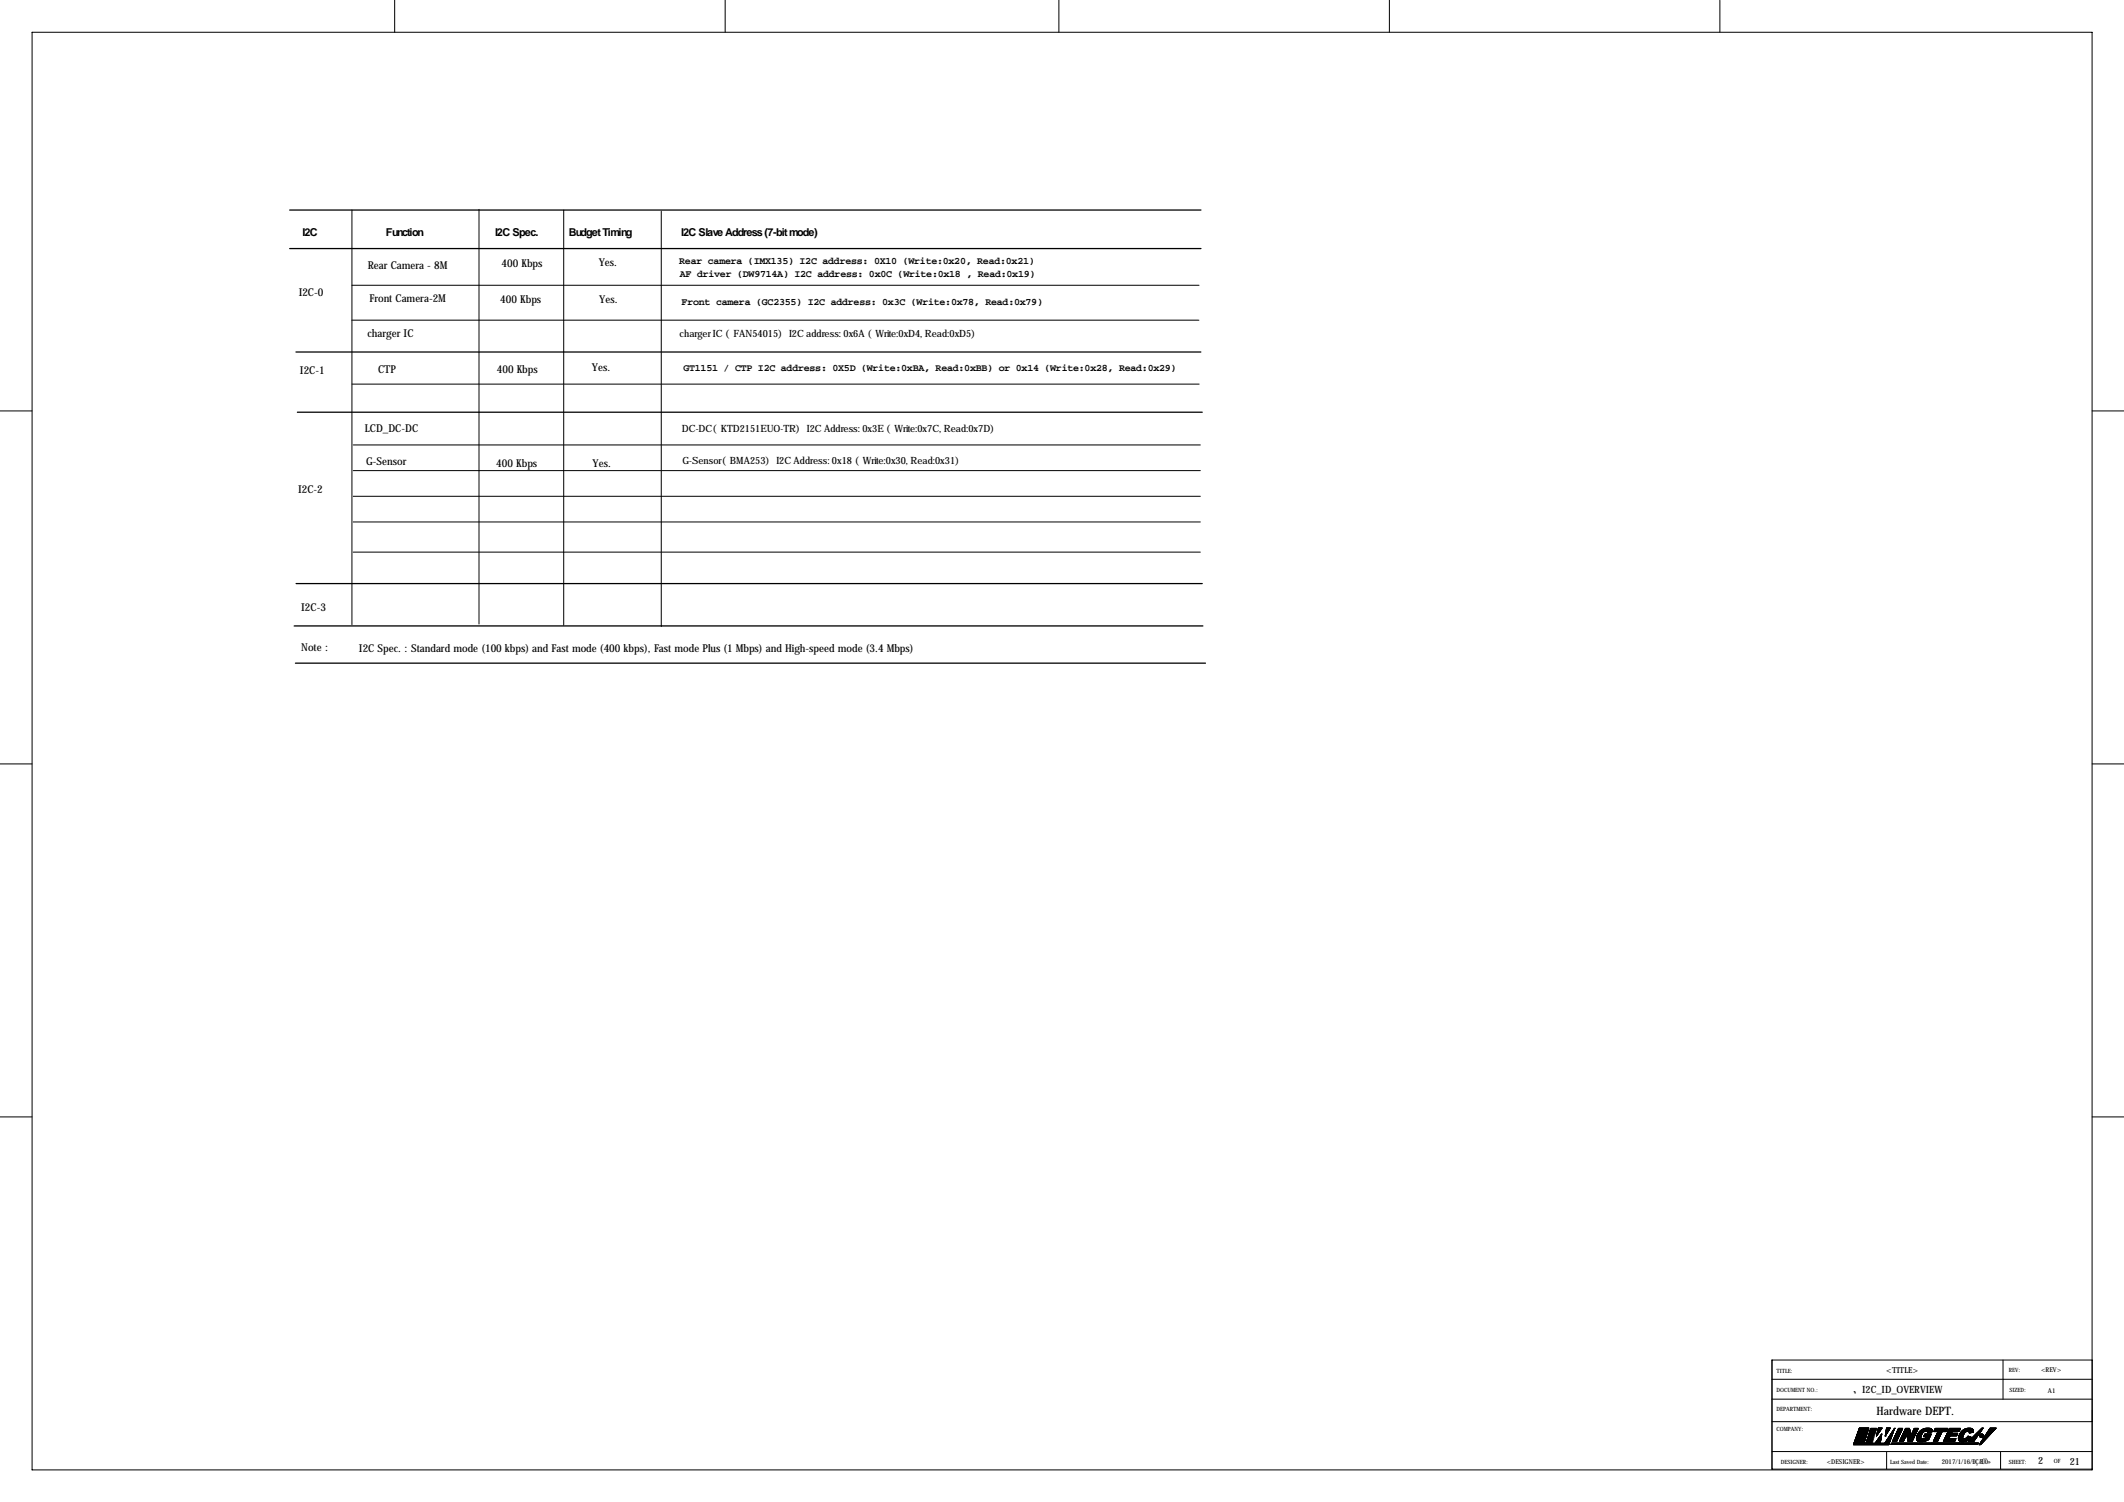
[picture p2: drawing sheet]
<svg xmlns="http://www.w3.org/2000/svg" width="841mm" height="594mm" viewBox="0 0 841 594" stroke-linecap="round" stroke-linejoin="round" font-family="sans-serif">
<defs><g id="words">
<text font-size="4.6" x="742.7" y="560.1">Hardware DEPT.</text>
<g font-size="4.3">
<text x="119.7" y="93.5">I2C</text>
<text x="152.8" y="93.5">Function</text>
<text x="195.9" y="93.5">I2C Spec.</text>
<text x="225.1" y="93.3">Budget Timing</text>
<text x="269.6" y="93.5">I2C Slave Address (7-bit mode)</text>
<text x="145.5" y="106.5">Rear Camera - 8M</text>
<text x="198.5" y="105.6">400 Kbps</text>
<text x="237" y="105.1">Yes.</text>
<text x="118.2" y="117.2">I2C-0</text>
<text x="146.2" y="119.7">Front Camera-2M</text>
<text x="198" y="119.9">400 Kbps</text>
<text x="237.2" y="119.9">Yes.</text>
<text x="145.5" y="133.5">charger IC</text>
<text x="118.7" y="147.9">I2C-1</text>
<text x="149.7" y="147.6">CTP</text>
<text x="196.6" y="147.4">400 Kbps</text>
<text x="234.3" y="146.8">Yes.</text>
<text x="144.4" y="171">LCD_DC-DC</text>
<text x="144.9" y="184.2">G-Sensor</text>
<text x="196.4" y="184.7">400 Kbps</text>
<text x="234.5" y="184.7">Yes.</text>
<text x="118" y="195.1">I2C-2</text>
<text x="119.2" y="241.6">I2C-3</text>
<text x="119.2" y="257.6">Note :</text>
<text x="142.1" y="257.9">I2C Spec. : Standard mode (100 kbps) and Fast mode (400 kbps), Fast mode Plus (1 Mbps) and High-speed mode (3.4 Mbps)</text>
</g>
<g font-size="4">
<text x="268.8" y="104.5">Rear camera (IMX135) I2C address: 0X10 (Write:0x20, Read:0x21)</text>
<text x="269.1" y="109.8">AF driver (DW9714A) I2C address: 0x0C (Write:0x18 , Read:0x19)</text>
<text x="269.8" y="120.8">Front camera (GC2355) I2C address: 0x3C (Write:0x78, Read:0x79)</text>
<text x="269" y="133.4">charger IC (FAN54015) I2C address: 0x6A (Write:0xD4, Read:0xD5)</text>
<text x="270.5" y="146.9">GT1151 / CTP I2C address: 0X5D (Write:0xBA, Read:0xBB) or 0x14 (Write:0x28, Read:0x29)</text>
<text x="269.9" y="171.1">DC-DC(KTD2151EUO-TR) I2C Address: 0x3E (Write:0x7C, Read:0x7D)</text>
<text x="270.1" y="183.5">G-Sensor(BMA253) I2C Address: 0x18 (Write:0x30, Read:0x31)</text>
<text x="737" y="551.3">I2C_ID_OVERVIEW</text>
<text x="806.7" y="579.5">2</text>
<text x="819.2" y="579.8">21</text>
</g>
<text font-size="3.3" x="746.6" y="543.2">&lt;TITLE&gt;</text>
<g font-size="2.6">
<text x="807.8" y="543">&lt;REV&gt;</text>
<text x="810.6" y="551.1">A1</text>
<text x="723" y="579.3">&lt;DESIGNER&gt;</text>
<text x="768.5" y="579.4">2017/1/16/ÐÇÆ</text>
<text x="784.4" y="579.4">ÚÒ»</text>
</g>
<g font-size="2.3">
<text x="703.1" y="543.3">TITLE:</text>
<text x="795.1" y="543.1">REV:</text>
<text x="703.1" y="550.9">DOCUMENT NO.:</text>
<text x="795.3" y="550.9">SIZED:</text>
<text x="703.1" y="558.6">DEPARTMENT:</text>
<text x="703.1" y="566.2">COMPANY:</text>
<text x="704.9" y="579.4">DESIGNER:</text>
<text x="748.1" y="579.4">Last Saved Date:</text>
<text x="795.1" y="579.4">SHEET:</text>
<text x="812.9" y="579.1">OF</text>
</g>
</g></defs>
<circle cx="734.1" cy="551.3" r=".15" fill="#000"/>
<g fill="none" stroke="#000" stroke-width=".4">
<path d="M12.7 12.8h815.3v568.9h-815.3zM156.2 .1v12.7M287 .1v12.7M419.1 .1v12.7M549.9 .1v12.7M680.7 .1v12.7M139.3 83.1v164.1M189.6 82.9v164.1M223.1 83.1v164.4M261.7 83.6v164.4M139.3 112.9h335.3M139.2 126.7h335.3"/>
<path d="M139.3 152h335.3M0 162.6h12.7M139.8 176.1h335.3M828 162.6h12.7M139.8 186.3h335.3M139.8 196.4h335.3M139.8 218.5h335.3M139.8 206.6h335.3M0 302.3h12.7M828 302.3h12.7M0 442h12.7M828 442h12.7"/>
<path d="M701.3 538.2h126.8v43.2h-126.8zM792.8 538.2v15.5M701.3 553.7h126.8M701.3 545.9h126.8M733.8 550.8h.1M701.3 574.5h126.8M701.3 562.6h126.8M733.7 571.5h13.9M733.7 571.4h14M733.8 571.2h14M733.8 571.1l14 .1M733.8 571.1h4"/>
<path d="M733.9 570.9h4M734 570.7h3.9M734 570.7h4M734 570.5h4M734.1 570.4h3.9M734.1 570.2h4M734.2 570.1h3.9M734.2 570h4M734.2 569.9h4M734.3 569.8h3.9M734.4 569.5h3.9M734.5 569.2h3.9"/>
<path d="M734.6 568.9h3.9M734.7 568.7h3.8M734.7 568.7h3.9M734.7 568.5h3.9M734.8 568.4h3.8M734.8 568.2h3.9M734.9 568.1h3.8M734.9 568h3.9M735 567.8h3.8M735.1 567.6h3.8M735.1 567.5h3.8M735.2 567.3h3.8"/>
<path d="M735.2 567.2h3.8M735.3 566.9h3.8M735.4 566.7h3.8M735.5 566.4h3.7M735.5 566.4h3.8M735.5 566.2h3.8M735.6 566.2h3.7M735.6 566.1h3.8M735.6 566h3.8M735.7 565.8h3.7M735.7 565.7h3.8M735.8 565.6h3.7"/>
<path d="M735.8 565.5h3.7M735.9 565.3h3.7M735.9 565.2h3.7M735.9 565.1h3.7M737.9 570.8l-4 .1M738.1 570.3l-4 .1M738.3 569.6l-4 .1M738.4 569.3l-4 .1M738.4 569.1l-3.9 .1M738.5 569l-4 .1M738.5 568.8l-3.9 .1M738.7 568.3l-3.9 .1"/>
<path d="M738.7 570.6h.4M738.8 570.4h2.5M738.8 570.2h.4M738.8 567.9h-3.8M738.9 567.7h-3.9M738.9 569.9h2.5M739 569.8h.1M739 567.4h-3.9M739 569.6h2.5M739.1 567l-3.9 .1M739.1 566.8l-3.8 .1M739.2 566.7l-3.9 .1"/>
<path d="M739.2 566.5l-3.8 .1M739.4 568.5h.3M739.4 571l-.8 .1M739.4 568.3h2.5M739.4 565.9h-3.7M739.5 568.1h.4M739.6 567.8h2.5M739.6 565.4h-3.8M739.9 568.9l-.7 .1M739.9 569.3l-.8 .1M740 566.7h.4M740.1 566.3h.4"/>
<path d="M740.1 569.7l-1.1 .1M740.1 566.2h2M740.2 570.5l-1.5 .1M740.2 566h.2M740.3 570.1h-1.5M740.3 565.7h2.4M740.5 570.9l-1.9 .1M740.6 567.6h-.9M740.7 568.4l-1.3 .1M740.8 567.2h-1M740.9 568.8l-1.7 .1M740.9 568h-1.4"/>
<path d="M741 569.2l-1.9 .1M741.1 570.8l-2.5 .1M741.2 569.6l-2.2 .1M741.2 570.4l-2.4 .1M741.2 565.5h-.8M741.3 570h-2.4M741.4 565.9h-1.2M741.5 566.6l-1.5 .1M741.6 566.2l-1.5 .1M741.6 567.5h-1.9M741.7 569.1l-2.5 .1M741.8 568.7l-2.5 .1"/>
<path d="M741.8 568.3l-2.4 .1M741.8 567l-1.9 .1M742 567.9h-2.4M742.2 571.1h2M742.2 567.4h-2.5M742.3 565.4h-1.9M742.3 570.9h1.9M742.3 566.9l-2.4 .1M742.4 570.9h1.9M742.4 570.8h1.9M742.5 566.5l-2.5 .1M742.5 565.8h-2.2"/>
<path d="M742.5 570.7h1.8M742.6 570.6h1.7M742.6 568.3h.1M742.6 566.1h-2.4M742.7 570.4h1.6M742.7 568.2h.1M742.7 568.1h.2M742.8 570.2h1.6M742.8 568.1l-.1 .1M742.9 570.1h1.5M742.9 567.4h.5M742.9 565.3h-2.5"/>
<path d="M742.9 570h1.5M742.9 568h-.2M742.9 567.2h.7M743.1 569.9h1.3M743.1 567.9h-.4M743.1 567.8h-.3M743.2 569.8h1.2M743.2 567.7h-.4M743.2 566.2h1M743.2 566.1h1.1M743.3 567.6h-.5M743.3 566h1.1"/>
<path d="M743.3 565.9h1.1M743.3 569.5h1.2M743.3 567.5h-.5M743.3 565.8h1.2M743.4 569.5h1.1M743.5 567.3h-.6M743.5 565.1h1.5M743.5 569.3h1M743.6 569.2h.9M743.6 567l-.7 .1M743.7 566.9l-.7 .1M743.7 569h.9"/>
<path d="M743.8 566.8l-.8 .1M743.8 568.8h.8M743.8 566.7l-.7 .1M743.9 568.8h.7M743.9 568.7h.7M743.9 566.6l-.8 .1M744 566.5l-.9 .1M744 568.6h.6M744 566.4l-.9 .1M744.1 566.3l-.9 .1M744.2 568.3h.5M744.2 566.2l-1 .1"/>
<path d="M744.4 568.1h.3M744.4 568h.3M744.5 569.6l-1.3 .1M744.5 569.3l-1 .1M744.5 567.8h.3M744.6 569l-.9 .1M744.6 565.7h-1.3M744.6 567.7h.2M744.6 565.6h-1.2M744.7 568.4l-.6 .1M744.7 568.1l-.4 .1M744.7 565.5h-1.3"/>
<path d="M744.8 567.9h-.3M744.8 567.5h.1M744.8 565.4h-1.4M744.8 567.6h-.1M744.9 565.3h-1.5M744.9 565.2h-1.4M746.2 568.4h.1M746.2 570.8h1.7M746.2 568.1h.2M746.2 568h.3M746.3 570.8h1.6M746.3 568.2l-.1 .1"/>
<path d="M746.3 567.5h.5M746.4 567.2h.6M746.4 567h.6M746.4 570.5h1.6M746.4 566.7h.8M746.5 570.5h1.5M746.5 567.9h-.3M746.5 566.3h.9M746.5 566.2h1M746.6 567.8h-.3M746.6 565.8h1.2M746.6 567.7h-.3"/>
<path d="M746.6 565.7h1.3M746.7 570.1h1.4M746.7 565.3h1.4M746.7 570h1.5M746.7 567.6h-.4M746.7 565.1h1.5M746.7 574.6v6.8M746.8 569.9h1.4M746.8 567.4h-.5M746.9 567.3h-.6M747 569.6h1.3M747.1 569.5h1.3"/>
<path d="M747.1 566.9l-.7 .1M747.1 566.8l-.7 .1M747.3 569.2h1.2M747.3 566.6l-.9 .1M747.3 566.5l-.8 .1M747.4 566.4l-.9 .1M747.5 568.9h1.1M747.6 571.7l-14 .1M747.6 568.7h1M747.6 571.6l-14 .1M747.6 566.1h-1.1M747.7 566h-1.1"/>
<path d="M747.7 571.3l-14 .1M747.7 568.5h1M747.7 565.9h-1.1M747.8 571l-1.8 .1M747.9 570.9l-1.7 .1M747.9 568.2h.9M747.9 565.6h-1.3M748 570.6l-1.7 .1M748 565.5h-1.4M748 568.1h.9M748 568h.9M748 565.4h-1.3"/>
<path d="M748.1 570.3l-1.6 .1M748.1 570.2h-1.5M748.1 567.9h.8M748.2 567.8h.8M748.2 565.2h-1.5M748.3 569.7l-1.4 .1M748.3 567.6h.7M748.4 567.5h.7M748.4 569.3l-1.2 .1M748.5 569.2l-1.3 .1M748.5 567.3h.6M748.5 571.4h34.4"/>
<path d="M748.5 569l-1.1 .1M748.6 568.9l-1.2 .1M748.6 567.2h.6M748.6 567.1h.6M748.7 571.1h34.4M748.7 568.6l-1.1 .1M748.7 568.5l-1 .1M748.8 568.3l-1 .1M748.8 566.8h.5M748.8 568.2l-.9 .1M748.8 566.8h.6M749 570.5h1.7"/>
<path d="M749 566.5h.5M749 567.7h-.8M749.1 570.1h1.7M749.1 567.4h-.7M749.2 570h1.7M749.2 566.2h.4M749.2 569.9h1.7M749.3 566.9l-.6 .1M749.4 569.7h1.6M749.4 566h.2M749.4 566.6l-.5 .1M749.4 565.9h.3"/>
<path d="M749.5 569.4h1.7M749.5 566.3l-.4 .1M749.6 569.3h1.6M749.6 565.7h.2M749.6 569.2h1.7M749.6 566.1h-.4M749.6 565.6h.2M749.7 569.1h1.6M749.7 565.8h-.2M749.8 565.5h-.1M749.9 565.3h.1M749.9 565.4h-.1"/>
<path d="M749.9 565.2h.1M750.1 568.2h1.6M750.1 568.1h1.7M750.4 567.5h1.7M750.6 567.1h1.6M750.6 567h1.7M750.7 566.9h1.6M750.7 570.4l-1.7 .1M750.7 566.7h1.7M750.8 570.3l-1.8 .1M750.8 570.2h-1.7M751 569.8l-1.7 .1"/>
<path d="M751 566.2h1.7M751 566.1h1.7M751.1 569.6l-1.7 .1M751.1 566h1.7M751.1 569.5l-1.7 .1M751.2 569.4l-1.7 .1M751.4 568.9l-1.7 .1M751.4 568.8l-1.6 .1M751.4 565.3h1.7M751.5 568.7l-1.7 .1M751.5 568.6l-1.6 .1M751.6 568.5l-1.7 .1"/>
<path d="M751.6 568.4l-1.6 .1M751.7 568.3l-1.7 .1M751.8 570.5h1.6M751.8 568.1l-1.7 .1M751.8 568h-1.6M751.9 567.9h-1.7M751.9 570.1h1.6M751.9 567.8h-1.6M752 570h1.6M752 567.7h-1.7M752 569.9h1.6M752 567.6h-1.6"/>
<path d="M752.1 567.4h-1.7M752.2 567.3h-1.7M752.2 567.2h-1.7M752.3 569.4h1.6M752.3 569.2h1.6M752.4 569.1h1.6M752.4 569h1.6M752.4 566.6l-1.6 .1M752.5 566.5l-1.7 .1M752.6 566.4l-1.7 .1M752.6 566.3l-1.7 .1M752.7 566.2l-1.7 .1"/>
<path d="M752.8 565.9h-1.7M752.9 565.8h-1.7M752.9 568.1h1.6M752.9 565.7h-1.7M753 565.6h-1.7M753 565.5h-1.7M753.1 565.4h-1.7M753.1 567.6h3.2M753.2 567.5h3.1M753.2 567.4h3M753.3 567.3h2.9M753.3 567.2h2.9"/>
<path d="M753.4 567.1h2.8M753.4 570.4l-1.6 .1M753.4 566.9h2.7M753.5 570.3l-1.7 .1M753.5 566.8h2.6M753.5 570.2h-1.6M753.5 566.7l2.6 .1M753.6 566.6h2.5M753.6 566.5h2.5M753.7 569.8l-1.7 .1M753.7 566.4h2.3M753.7 569.7l-1.6 .1"/>
<path d="M753.7 566.3h2.3M753.8 569.6l-1.7 .1M753.8 566.2h2.2M753.8 569.5l-1.6 .1M753.8 566.1h2.2M753.9 569.4l-1.7 .1M753.9 566h2M753.9 565.9h2M754 565.8h1.9M754 565.7h1.9M754.1 568.9l-1.6 .1M754.1 565.6h1.8"/>
<path d="M754.1 565.5h1.7M754.1 568.8l-1.5 .1M754.1 565.4h1.7M754.2 568.7l-1.6 .1M754.2 565.3h1.6M754.2 568.6l-1.5 .1M754.3 568.5l-1.6 .1M754.3 568.4l-1.6 .1M754.4 568.3l-1.6 .1M754.4 568.2l-1.6 .1M754.5 568.1l-1.6 .1M754.5 568h-1.5"/>
<path d="M754.6 567.9h-1.6M754.7 568h3.3M754.7 567.9h1.6M754.7 568.1h3.2M754.8 568.4h3M754.8 568.6h2.9M754.9 568.8h2.7M754.9 568.7h2.7M754.9 569.1h2.6M754.9 569h2.6M754.9 568.9h2.6M755 569.3h2.4"/>
<path d="M755 569.2h2.4M755 569.4h2.3M755.1 569.8h2M755.1 570.1h1.9M755.1 570h2M755.1 569.9h2M755.2 570.3h1.7M755.2 570.5h1.6M756.3 567.7h-3.2M756.3 567.8h-3.2M756.9 570.4l-1.7 .1M757 570.2h-1.8"/>
<path d="M757 566.8h1.5M757 566.6h1.6M757.1 566.5h1.5M757.1 566.4h1.6M757.2 569.7l-2.1 .1M757.2 569.6l-2.1 .1M757.3 569.5l-2.3 .1M757.3 566.2h1.6M757.3 566h1.6M757.4 565.9h1.6M757.4 565.8h1.6M757.5 565.7h1.6"/>
<path d="M757.7 568.5l-2.9 .1M757.8 568.3l-3 .1M757.9 568.2l-3.1 .1M757.9 568.1l-3.2 .1M758 567.9h-1.5M758.1 567.8h-1.6M758.1 567.7h-1.5M758.2 567.6h-1.6M758.2 567.5h-1.5M758.3 567.4h-1.6M758.3 567.3h-1.6M758.4 567.2h-1.6"/>
<path d="M758.4 567l-1.6 .1M758.5 569.3l2.2 .1M758.5 569.2l1.9 .1M758.5 569.1h1.8M758.5 566.9l-1.6 .1M758.5 569.6h4.9M758.5 569.5h5M758.5 569.4h5M758.5 569h1.8M758.5 568.9h1.7M758.5 568.8h1.7M758.5 566.8l-1.6 .1"/>
<path d="M758.6 568.5h1.7M758.6 568.4h1.7M758.7 570h4.2M758.7 569.9h4.3M758.7 568.2h1.7M758.7 566.3l-1.5 .1M758.8 568.1h1.6M758.8 568h1.7M758.8 566.2l-1.6 .1M758.9 570.2h3.6M758.9 566.1h-1.6M759 570.3h3.2"/>
<path d="M759.1 567.5h1.6M759.1 565.6h-1.6M759.2 570.4h2.7M759.2 565.5h-1.6M759.2 565.4h-1.6M759.3 567.2h1.7M759.3 565.3h-1.6M759.4 570.5h2.1M760 566.3h4.7M760.1 570.6h.6M760.1 566.2h4.6M760.2 566.1h4.5"/>
<path d="M760.3 568.6l-1.7 .1M760.3 568.4l-1.7 .1M760.3 566h4.4M760.4 568.1l-1.7 .1M760.5 565.9h4.2M760.5 567.9h-1.6M760.6 567.8h-1.7M760.6 567.7h-1.6M760.6 565.8h4.1M760.7 567.6h-1.7M760.8 565.7h3.8M760.8 567.4h-1.7"/>
<path d="M760.9 567.3h-1.7M761 565.6h3.6M761 567l-1.7 .1M761.1 566.9l-1.7 .1M761.2 565.5h3.3M761.2 566.8l-1.7 .1M761.3 568.6h2.6M761.4 566.7l-1.8 .1M761.4 565.4h2.9M761.5 566.6l-1.9 .1M761.6 568.1h2.5M761.7 569.3h1.9"/>
<path d="M761.7 566.5l-2 .1M761.7 565.3h2.4M761.8 567.5h2.6M761.9 566.4l-2.1 .1M762 569.2h1.6M762.2 569.1h1.5M762.3 568.9h1.4M762.3 565.2h1.4M762.3 568.8h1.5M762.7 570.1h-3.9M762.7 566.4h2M762.9 566.5h1.8"/>
<path d="M763 566.9h.2M763.2 569.8l-4.6 .1M763.4 569.7l-4.8 .1M763.6 569.3l-2.3 .1M763.8 568.7l-1.4 .1M763.8 566.8l-.8 .1M763.9 568.5l-2.6 .1M764 568.4l-2.6 .1M764 568.3l-2.6 .1M764.1 568.2l-2.6 .1M764.1 568.1l-2.6 .1M764.2 568h-2.6"/>
<path d="M764.2 567.9h-2.6M764.3 567.8h-2.6M764.3 567.7h-2.6M764.4 567.6h-2.6M764.4 571.1h18.7M764.5 566.7l-1.5 .1M764.7 566.6l-1.7 .1M764.7 566.3l-4.8 .1M765.2 570.5h1.7M765.3 570.4h1.6M765.3 570.2h1.7M765.4 570.1h1.6"/>
<path d="M765.4 570h1.7M765.4 566.5h4.9M765.4 566.5h5M765.5 569.9h1.6M765.6 566.2h4.9M765.6 569.6h1.7M765.6 566.1h4.9M765.7 569.5h1.6M765.7 566h4.9M765.7 569.4h1.7M765.7 565.9h4.9M765.7 565.8h5"/>
<path d="M765.8 569.3h1.6M765.8 565.7h4.9M765.8 569.1h1.7M765.9 565.4h5M766.2 568.4h1.6M766.3 568.1h1.7M766.5 567.7h1.7M766.7 567.3h1.6M766.7 567.2h1.7M766.8 567.1h1.7M766.8 567h1.7M766.9 570.4l-1.7 .1"/>
<path d="M767.2 569.8l-1.7 .1M767.2 569.7l-1.7 .1M767.3 569.6l-1.7 .1M767.5 569l-1.6 .1M767.6 568.9l-1.7 .1M767.6 568.8l-1.6 .1M767.7 568.7l-1.7 .1M767.7 568.6l-1.6 .1M767.8 568.5l-1.7 .1M767.9 568.3l-1.7 .1M767.9 568.2l-1.7 .1M768 568.1l-1.7 .1"/>
<path d="M768 568h-1.6M768.1 567.9h-1.7M768.1 567.8h-1.6M768.2 567.6h-1.7M768.3 567.5h-1.7M768.3 567.4h-1.7M768.6 566.8l-1.7 .1M768.6 566.7l-1.7 .1M768.7 566.6l-1.7 .1M769.2 570.5h4.4M769.4 570.1h4.4M769.4 569.9h4.5"/>
<path d="M769.7 569.4h4.4M769.7 569.3h4.5M769.9 569h1.7M769.9 568.9h1.7M770 568.8h1.7M770 568.7h1.7M770.2 568.2h4.2M770.3 568.1h4.1M770.3 568.1h4.2M770.4 567.9h4.2M770.4 567.8h4.2M770.4 566.3l-4.9 .1"/>
<path d="M770.5 567.7h4.2M770.5 566.2l-5 .1M770.5 567.6h4.3M770.6 567.5h4.2M770.6 567.4h4.2M770.7 567.3h4.2M770.7 567.2h4.2M770.8 565.6h-5M770.8 565.5h-4.9M770.9 566.8h1.7M770.9 566.7h1.7M770.9 565.3h-4.9"/>
<path d="M771 566.6h1.7M771 566.5h1.7M771.1 566.3h4.4M771.1 566.2h4.5M771.2 566.2h4.4M771.4 569.2l-1.7 .1M771.4 565.6h4.5M771.5 569.1l-1.7 .1M771.5 565.5h4.4M771.6 569l-1.8 .1M771.6 565.4h4.3M771.6 565.3h4.4"/>
<path d="M771.8 568.5l-1.7 .1M771.8 568.4l-1.7 .1M771.9 568.3l-1.7 .1M772.5 567l-1.8 .1M772.5 566.9l-1.7 .1M772.6 566.8l-1.8 .1M773.7 570.4l-4.5 .1M773.7 570.3l-4.4 .1M773.8 570.2h-4.5M773.9 570h-4.5M773.9 569.8l-4.4 .1M774 569.7l-4.5 .1"/>
<path d="M774 569.6l-4.4 .1M774.1 569.5l-4.5 .1M774.5 568h-4.2M775.1 569.4h4.6M775.1 569.3h4.7M775.1 569.2l2 .1M775.1 569.1l1.8 .1M775.1 569l1.8 .1M775.2 568.9h1.6M775.2 568.8h1.6M775.2 568.7h1.6M775.2 569.8h4"/>
<path d="M775.2 568.6h1.7M775.2 568.5h1.7M775.3 569.9h3.8M775.3 568.4h1.6M775.3 568.3h1.7M775.4 570.1h3.5M775.4 568.1h1.6M775.4 568h1.7M775.5 570.2h3.2M775.5 567.9h1.6M775.6 570.3h2.9M775.6 567.6h1.7"/>
<path d="M775.6 566.1h-4.4M775.7 567.5h1.6M775.7 566h-4.5M775.7 570.4h2.6M775.7 565.9h-4.4M775.8 565.8h-4.5M775.8 565.7h-4.4M776 570.5h1.9M776.5 566.4h4.5M776.6 566.3h4.4M776.6 570.6h.6M776.7 566.2h4.3"/>
<path d="M776.8 566.1h4.2M776.9 566h4.1M776.9 568.4l-1.6 .1M777 568.1l-1.6 .1M777 565.9h4M777.2 567.8h-1.7M777.2 565.8h3.7M777.2 567.7h-1.6M777.3 565.7h3.6M777.4 567.4h-1.7M777.5 567.3h-1.7M777.5 565.6h3.3"/>
<path d="M777.6 567.2h-1.7M777.6 567l-1.7 .1M777.7 565.5h3M777.7 566.9l-1.7 .1M777.8 566.8l-1.7 .1M778 565.4h2.6M778 566.7l-1.9 .1M778.2 566.6l-2 .1M778.3 565.3h2M778.4 566.5l-2.1 .1M778.6 568.8h1.6M778.7 568.7h1.2"/>
<path d="M778.8 568.6h.8M778.8 565.2h1.2M778.8 568.5h.6M778.9 568.4h.2M779 570h-3.7M779.1 570.5h2.1M779.2 566.5h1.8M779.3 570.4h2M779.3 569.7l-4.1 .1M779.4 566.6h1.6M779.4 567.2h.2M779.4 566.7h1.6"/>
<path d="M779.5 569.6l-4.3 .1M779.6 570h1.9M779.6 569.5l-4.4 .1M779.7 569.9h1.9M779.8 569.2l-2 .1M779.9 569.7h1.9M779.9 569.1l-1.8 .1M780 569l-1.7 .1M780.1 568.9l-1.7 .1M780.1 567l-.7 .1M780.1 569.5h1.8M780.2 568.8l-1.7 .1"/>
<path d="M780.6 566.9l-1.2 .1M780.6 569h1.7M781 566.8l-1.6 .1M781 566.4l-4.6 .1M781.2 568.5h1.4M781.3 570.4l-2.1 .1M781.4 568.3h1.4M781.4 570.2h-2M781.5 570.1h-2M781.6 568.1h1.3M781.7 569.8l-2 .1M781.7 569.7l-1.9 .1"/>
<path d="M781.9 569.5l-1.9 .1M782 569.3l-1.8 .1M782 567.6h1.2M782.1 569.2l-1.8 .1M782.2 569.1l-1.8 .1M782.2 569l-1.7 .1M782.2 567.4h1.2M782.4 568.8l-1.7 .1M782.4 568.7l-1.6 .1M782.5 568.6l-1.6 .1M782.6 568.5l-1.6 .1M782.7 571.6l-34.3 .1"/>
<path d="M782.7 568.3l-1.4 .1M782.8 571.5l-34.3 .1M782.9 568.1l-1.4 .1M782.9 571.3l-34.3 .1M783 571.2l-34.4 .1M783 568h-1.4M783 567.9h-1.3M783.1 567.8h-1.3M783.2 567.7h-1.3M783.3 567.5h-1.2M783.4 566.2h.9M783.5 567.3h-1.2"/>
<path d="M783.5 568.4h1.5M783.5 568.3h1.5M783.5 568.2h1.5M783.5 568.1h1.5M783.5 568h1.5M783.5 567.2h-1.1M783.6 568.5h1.3M783.6 567.9h1.3M783.6 568.6h1.3M783.6 567.8h1.3M783.6 567l-1.1 .1M783.7 567.7h1.1"/>
<path d="M783.7 566.9l-1.1 .1M783.7 568.7h1.1M783.7 566.8l-1 .1M783.8 568.8h.9M783.8 567.6h.9M783.8 566.7l-1 .1M783.9 566.6l-1 .1M783.9 571.7l-.6 .1M784 566.5l-1 .1M784 571.6l-.6 .1M784 567.5h.5M784 566.4l-.9 .1"/>
<path d="M784.1 566.3l-.9 .1M784.1 571.5l-.6 .1M784.1 568.9h.3M784.2 571.4l-.7 .1M784.2 566.2l-.9 .1M784.3 571.3l-.7 .1M784.3 566.1h-.8M784.4 566h-.8M784.4 571.2l-.7 .1M784.5 565.9h-.8M784.5 571.1l-.8 .1M784.5 565.8h-.7"/>
<path d="M784.6 569.9h1M784.6 571l-.8 .1M784.6 565.7h-.7M784.7 569.8h1.1M784.7 565.6h-.7M784.7 570.9l-.8 .1M784.7 565.5h-.6M784.8 570.8l-.9 .1M784.8 565.4h-.6M784.9 565.3h-.6M784.9 570.7l-.9 .1M785 570.6l-.9 .1"/>
<path d="M785.1 570.5l-1 .1M785.1 565.2h-.7M785.2 570.4l-1 .1M785.3 570.3l-1 .1M785.4 570.2h-1M785.5 570.1h-1.1M785.6 570h-1.1M785.7 569.8l-1.1 .1M785.8 568.1h1.5M785.9 569.6l-1.2 .1M786 569.5l-1.2 .1M786.1 569.4l-1.2 .1"/>
<path d="M786.2 569.3l-1.3 .1M786.3 569.2l-1.3 .1M786.4 569.1l-1.3 .1M786.5 569l-1.4 .1M786.5 568.9l-1.3 .1M786.6 568.8l-1.3 .1M786.7 568.7l-1.4 .1M786.8 568.6l-1.4 .1M786.9 568.5l-1.4 .1M787 568.4l-1.5 .1M787 566.2h2.1M787.1 568.3l-1.5 .1"/>
<path d="M787.2 568.2l-1.5 .1M787.3 568.1l-1.6 .1M787.5 568h-1.7M787.6 567.9h-1.7M787.7 567.8h-1.7M787.7 565.2h2.3M787.8 567.7h-1.8M787.9 567.6h-1.8M788 567.5h-1.8M788.1 567.4h-1.9M788.2 567.3h-1.9M788.2 567.2h-1.8"/>
<path d="M788.3 567l-1.9 .1M788.4 566.9l-1.9 .1M788.5 566.8l-1.9 .1M788.6 566.7l-2 .1M788.7 566.6l-2 .1M788.8 566.5l-2 .1M788.9 566.4l-2.1 .1M789 566.3l-2.1 .1M789.1 566.2l-2.2 .1M789.2 566.1h-2.2M789.3 566h-2.2M789.4 565.9h-2.2"/>
<path d="M789.5 565.8h-2.3M789.6 565.7h-2.3M789.7 565.6h-2.3M789.8 565.5h-2.3M789.9 565.4h-2.3M790 565.3h-2.4M791.8 574.6v6.8"/>
</g>
<path d="M114.7 98.4h360.6M114.7 83.1h360.6M117.1 139.3h358.2M117.7 163.1h358.1M117.2 231h358.6M116.4 247.7h359.7M116.9 262.5h360.2" fill="none" stroke="#000" stroke-width=".51"/>
<use href="#words"/>
</svg>
